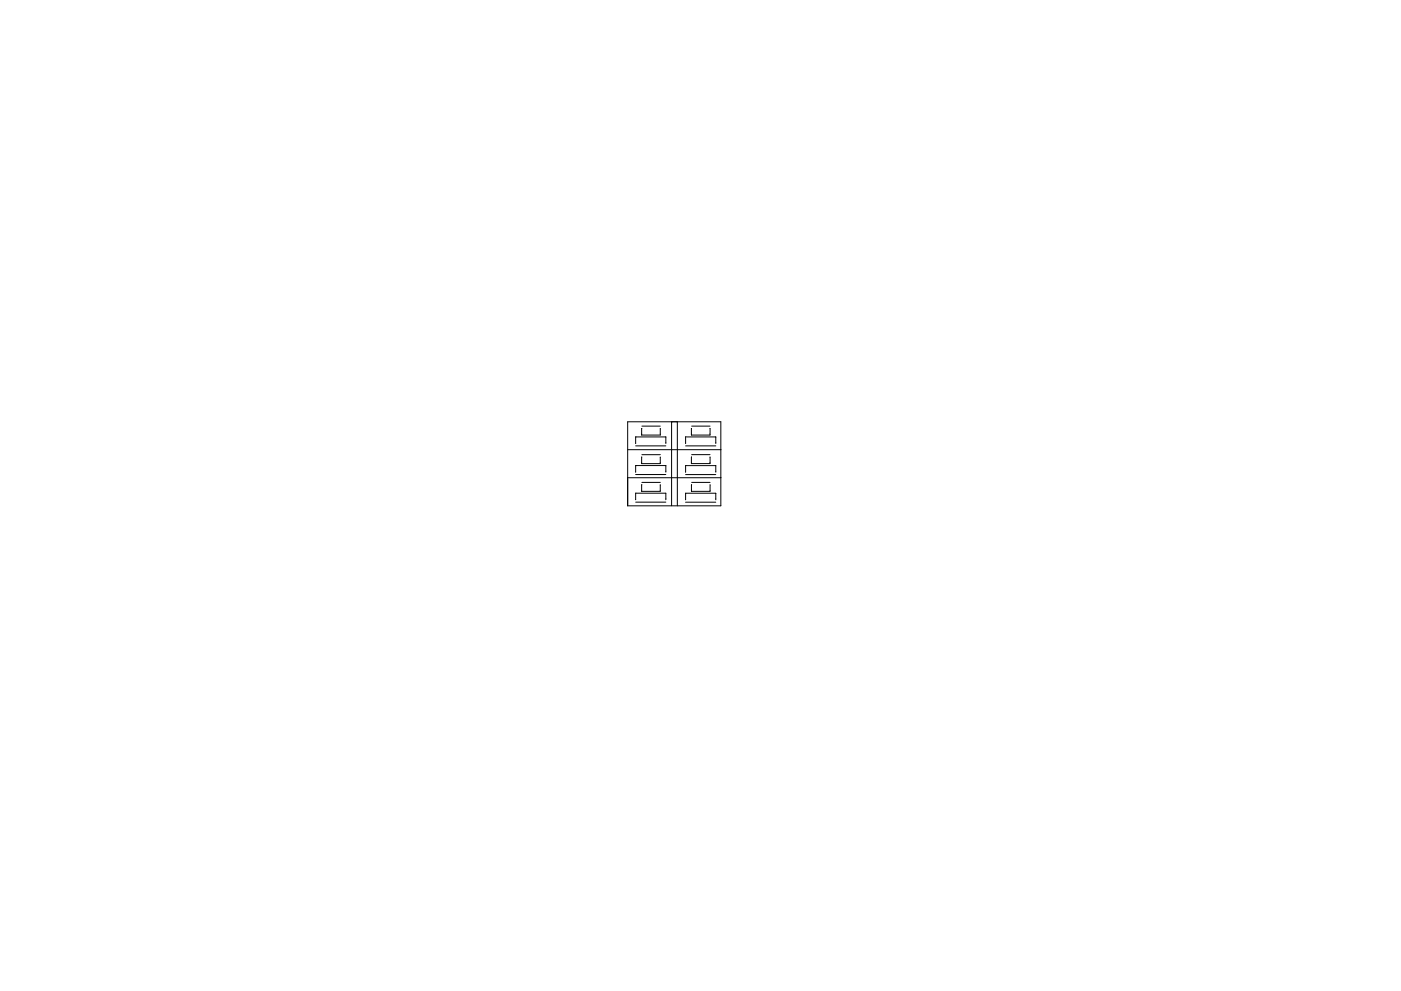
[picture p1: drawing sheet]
<svg xmlns="http://www.w3.org/2000/svg" width="297mm" height="210mm" viewBox="0 0 297 210" stroke-linecap="round" stroke-linejoin="round" font-family="sans-serif">
<g fill="none" stroke="#000" stroke-width=".21">
<path d="M133.1 89.5h19.7v17.8h-19.7zM133.1 95.4h19.7M134.8 94.1v-1.4h6.4v1.4M134.8 94.6h6.4M136.1 96.5h3.9M136.1 97l-.1 1.4h4v-1.4M136.1 90.4h3.9M136.1 90.9l-.1 1.4h4v-1.4M142.4 89.5v17.8M143.6 89.5v17.8M145.4 94.1v-1.4h6.4v1.4M145.4 94.6h6.4"/>
<path d="M146.6 90.9v1.4h3.9v-1.4M146.6 97v1.4h3.9v-1.4M146.6 96.5h3.9M146.6 90.4h3.9M133.1 101.4h19.7M134.8 106v-1.4h6.4v1.4M134.8 106.5h6.4M134.8 100.2v-1.4h6.4v1.4M134.8 100.7h6.4M136.1 102.3h3.9M136.1 102.8l-.1 1.4h4v-1.4M145.4 100.2v-1.4h6.4v1.4"/>
<path d="M145.4 106v-1.4h6.4v1.4M145.4 106.5h6.4M145.4 100.7h6.4M146.6 102.8v1.4h4v-1.4M146.6 102.3h4"/>
</g>
</svg>
